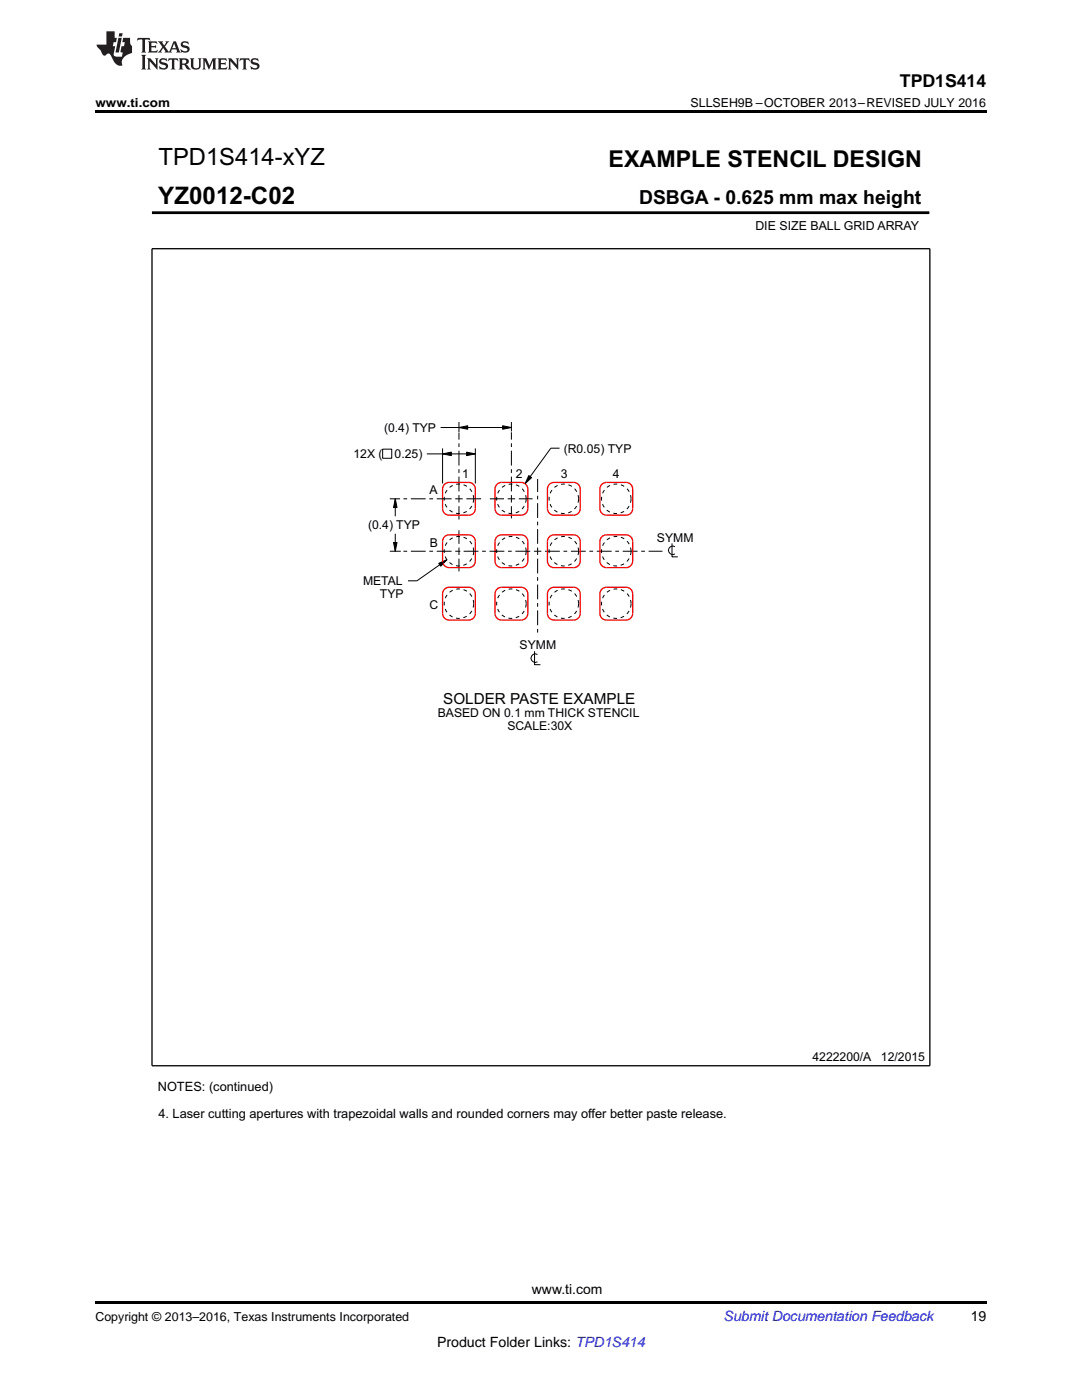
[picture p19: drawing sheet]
<svg xmlns="http://www.w3.org/2000/svg" width="216mm" height="279mm" viewBox="0 0 216 279" stroke-linecap="round" stroke-linejoin="round" font-family="sans-serif">
<defs><g id="words">
<text font-size="4.8" x="31.6" y="40.7">YZ0012-C02</text>
<text font-size="4.7" x="31.6" y="33">TPD1S414-xYZ</text>
<text font-size="4.6" x="121.4" y="33.3">EXAMPLE STENCIL DESIGN</text>
<text font-size="3.9" x="127.5" y="40.7">DSBGA - 0.625 mm max height</text>
<text font-size="3.5" x="179.6" y="17.3">TPD1S414</text>
<text font-size="3" x="88.5" y="140.4">SOLDER PASTE EXAMPLE</text>
<g font-size="2.8">
<text x="106.1" y="258.2">www.ti.com</text>
<text x="193.7" y="263.6">19</text>
<text x="87.2" y="268.9">Product Folder Links: TPD1S414</text>
</g>
<text font-size="2.8" fill="#0000c8" x="144.4" y="263.6">Submit Documentation Feedback</text>
<g font-size="2.6">
<text x="31.5" y="217.7">NOTES: (continued)</text>
<text x="31.6" y="223.2">4. Laser cutting apertures with trapezoidal walls and rounded corners may offer better paste release.</text>
</g>
<g font-size="2.5">
<text x="19" y="21.4">www.ti.com</text>
<text x="137.8" y="21.4">SLLSEH9B –OCTOBER 2013–REVISED JULY 2016</text>
<text x="150.7" y="46">DIE SIZE BALL GRID ARRAY</text>
<text x="19" y="263.6">Copyright © 2013–2016, Texas Instruments Incorporated</text>
</g>
<g font-size="2.4">
<text x="76.6" y="86.2">(0.4) TYP</text>
<text x="70.5" y="91.5">12X (</text>
<text x="78.7" y="91.5">0.25)</text>
<text x="92.2" y="95.4">1</text>
<text x="102.9" y="95.4">2</text>
<text x="111.9" y="95.4">3</text>
<text x="112.5" y="90.3">(R0.05) TYP</text>
<text x="122.3" y="95.4">4</text>
<text x="85.7" y="98.7">A</text>
<text x="73.4" y="105.6">(0.4) TYP</text>
<text x="85.8" y="109.1">B</text>
<text x="131.1" y="108.1">SYMM</text>
<text x="72.4" y="116.8">METAL</text>
<text x="75.8" y="119.4">TYP</text>
<text x="85.7" y="121.5">C</text>
<text x="103.7" y="129.6">SYMM</text>
<text x="87.3" y="143.1">BASED ON 0.1 mm THICK STENCIL</text>
<text x="101.2" y="145.8">SCALE:30X</text>
<text x="162.1" y="211.8">4222200/A</text>
<text x="175.8" y="211.8">12/2015</text>
</g>
</g></defs>
<path d="M19 22h177.8v.5h-177.8zM78.9 99.5l.3 1.8h-.7zM88.3 90.6l1.8-.4v.7zM91.6 85.3l1.7-.3v.7zM93.1 90.2l1.8 .4-1.8 .3zM100.3 85l1.7 .3-1.7 .4zM105.5 94.9l.6 .4-1.3 1.2zM78.5 108.3h.7l-.3 1.7zM87.5 112.4l1.7-.7-1.3 1.3zM19 259.7h177.8v.5h-177.8z" fill="#000"/>
<g fill="none" stroke="#000" stroke-width=".2">
<path d="M30.3 42.4h155.1M185.4 42.2v.5M76.3 89.6h1.9v1.9h-1.9zM77.8 99.5h2M78.9 99.5l.3 1.8h-.7zM78.9 99.5v3.5M85.2 90.6h9.7M87.9 85.3h14.1M88.3 90.6l1.8-.4v.7zM88.3 89.5v7M91.6 85.3l1.7-.3v.7zM91.6 84.2v2.1"/>
<path d="M93.1 90.2l1.8 .4-1.8 .3zM94.9 89.5v7M100.3 85l1.7 .3-1.7 .4zM102 84.2v1.9M105.5 94.9l.6 .4-1.3 1.2zM111.7 89.4h-1.8l-5.1 7.1M77.8 110h2.2M78.5 108.3h.7l-.3 1.7zM78.9 106.5v3.5M87.5 112.4l1.7-.7-1.3 1.3zM89.2 111.7l-6 4.2h-1.8M134.1 108.4v2.7h1.2"/>
<path d="M134.7 109.1a.86 .86 0 0 0-1.3 .7 .86 .86 0 0 0 1.3 .8M106.7 130v2.7h1.1M107.2 130.6a.86 .86 0 0 0-1.3 .7 .86 .86 0 0 0 1.3 .8"/>
</g>
<path d="M30.3 49.6h155.2v163.1h-155.2z" fill="none" stroke="#000" stroke-width=".26"/>
<path d="M30.3 42.4h155.1" fill="none" stroke="#000" stroke-width=".55"/>
<path d="M88.8 96.5l.8-.2h3.9a1.31 1.31 0 0 1 1.4 1.3v3.9a1.31 1.31 0 0 1-1.4 1.3h-3.9a1.31 1.31 0 0 1-1.3-1.3v-3.9l.1-.4zM99 96.8l.7-.5h.4h3.9a1.31 1.31 0 0 1 1.3 1.3v3.9a1.31 1.31 0 0 1-1.3 1.3h-3.9a1.31 1.31 0 0 1-1.3-1.3v-3.9zM109.5 96.8l.6-.5h.4h4a1.31 1.31 0 0 1 1.3 1.3v3.9a1.31 1.31 0 0 1-1.3 1.3h-4a1.31 1.31 0 0 1-1.3-1.3v-3.9zM120.2 96.5l.8-.2h3.9a1.31 1.31 0 0 1 1.3 1.3v3.9a1.31 1.31 0 0 1-1.3 1.3h-3.9a1.31 1.31 0 0 1-1.3-1.3v-3.9l.1-.4zM88.6 117.7l.6-.4 .4-.1h3.9a1.31 1.31 0 0 1 1.4 1.3v3.9a1.31 1.31 0 0 1-1.4 1.3h-3.9a1.31 1.31 0 0 1-1.3-1.3v-3.9zM88.8 107l.8-.3h3.9a1.31 1.31 0 0 1 1.4 1.4v3.9a1.31 1.31 0 0 1-1.4 1.3h-3.9a1.31 1.31 0 0 1-1.3-1.3v-3.9l.1-.5zM99 117.7l.7-.4 .4-.1h3.9a1.31 1.31 0 0 1 1.3 1.3v3.9a1.31 1.31 0 0 1-1.3 1.3h-3.9a1.31 1.31 0 0 1-1.3-1.3v-3.9zM99 107.3l.7-.5 .4-.1h3.9a1.31 1.31 0 0 1 1.3 1.4v3.9a1.31 1.31 0 0 1-1.3 1.3h-3.9a1.31 1.31 0 0 1-1.3-1.3v-3.9zM109.5 117.7l.6-.4 .4-.1h4a1.31 1.31 0 0 1 1.3 1.3v3.9a1.31 1.31 0 0 1-1.3 1.3h-4a1.31 1.31 0 0 1-1.3-1.3v-3.9zM109.5 107.3l.6-.5 .4-.1h4a1.31 1.31 0 0 1 1.3 1.4v3.9a1.31 1.31 0 0 1-1.3 1.3h-4a1.31 1.31 0 0 1-1.3-1.3v-3.9zM120 117.7l.6-.4 .4-.1h3.9a1.31 1.31 0 0 1 1.3 1.3v3.9a1.31 1.31 0 0 1-1.3 1.3h-3.9a1.31 1.31 0 0 1-1.3-1.3v-3.9zM120.2 107l.8-.3h3.9a1.31 1.31 0 0 1 1.3 1.4v3.9a1.31 1.31 0 0 1-1.3 1.3h-3.9a1.31 1.31 0 0 1-1.3-1.3v-3.9l.1-.5z" fill="none" stroke="#f00" stroke-width=".26"/>
<g fill="none" stroke="#000" stroke-width=".2" stroke-dasharray=".7 .7 3 .7" stroke-linecap="butt">
<path d="M91.6 99.5v4.2M91.6 99.5v-13.1M91.6 99.5h-11.7M91.6 99.5h4.4M102 99.5v3.9M102 99.5v-13.2M102 99.5h-4.3M102 99.5h4.3M91.6 110v4M91.6 110v-4.2M91.6 110h-11.5M91.6 110h.3"/>
<path d="M107.3 110v17M107.3 110v-14.4M107.3 110h-14.9M107.3 110h24.9"/>
</g>
<g fill="none" stroke="#000" stroke-width=".2" stroke-dasharray=".7 .7" stroke-linecap="butt">
<circle cx="91.6" cy="99.5" r="2.94"/>
<circle cx="102" cy="99.5" r="2.94"/>
<circle cx="112.5" cy="99.5" r="2.94"/>
<circle cx="123" cy="99.5" r="2.94"/>
<circle cx="91.6" cy="110" r="2.94"/>
<circle cx="102" cy="110" r="2.94"/>
<circle cx="112.5" cy="110" r="2.94"/>
<circle cx="123" cy="110" r="2.94"/>
<circle cx="91.6" cy="120.5" r="2.94"/>
<circle cx="102" cy="120.5" r="2.94"/>
<circle cx="112.5" cy="120.5" r="2.94"/>
<circle cx="123" cy="120.5" r="2.94"/>
</g>
<g fill="#231f20">
<path d="M27.5 7.6l-.1 .5 .4-.2h.6v.1v2.1l-.2 .4h1l-.3-.4v-2.1l.1-.1h.5l.5 .2-.2-.5zM29.5 8.3l.2 .3v1.5l-.2 .4h1.8l.2-.6a1.04 1.04 0 0 1-1.3 .2v-.7h.6l.3 .2v-.6l-.3 .2h-.6v-.6l.8-.1 .4 .3-.2-.5zM31.5 8.3l.9 1.1-.9 1.1h.8l-.2-.2 .5-.7 .4 .7-.2 .2h1.5l-.1-.2 .1-.4h.9l.1 .4-.2 .2h1l-.3-.3-.7-1.9h-.5l-.9 2-.8-1 .9-1h-.8l.1 .3-.3 .5-.4-.6 .2-.2zM34.7 8.6l.4 1h-.7zM36.3 8.4a.63 .63 0 0 0-.2 .7 .63 .63 0 0 0 .6 .4l.6 .2 .1 .2a.75 .75 0 0 1-.7 .4 .75 .75 0 0 1-.6-.5l.1 .7 .1-.1a1.11 1.11 0 0 0 1.5-.6 1.13 1.13 0 0 0-1.2-.8l-.1-.4a1.04 1.04 0 0 1 1.2 .2l-.2-.5-.1 .1-.5-.2zM28.2 10.9l.2 .4v2.2l-.2 .4h1l-.3-.4v-2.2l.3-.4zM29.3 11.6l.3 .4v1.5l-.3 .4h.8l-.2-.4v-1.3l1.5 1.7v-1.9l.2-.4h-.7l.2 .4v.9l-1.1-1.3zM32 11.8a.62 .62 0 0 0-.2 .7 .62 .62 0 0 0 .6 .4l.6 .1 .1 .3a.76 .76 0 0 1-.7 .3 .76 .76 0 0 1-.6-.4l.1 .7 .1-.1a1.11 1.11 0 0 0 1.5-.6 1.13 1.13 0 0 0-1.2-.8l-.1-.4a1.04 1.04 0 0 1 1.2 .2l-.2-.6-.1 .1-.5-.1zM33.7 11.6l-.2 .6a.61 .61 0 0 1 .8-.3v1.6l-.2 .4h.9l-.2-.4v-1.6a.63 .63 0 0 1 .8 .3l-.2-.6zM35.6 11.6l.3 .4v1.5l-.3 .4h1l-.2-.2v-.8l.5 .2a.76 .76 0 0 0 1.2 .7l-1-1a.58 .58 0 0 0 .6-.5 .58 .58 0 0 0-.5-.6zM36.4 11.9h.1a.45 .45 0 0 1 .5 .1 .45 .45 0 0 1 .1 .5l-.7 .2zM37.9 11.6l.2 .2a2.17 2.17 0 0 0 .3 1.9 .99 .99 0 0 0 1.6-.6v-1.1l.2-.4h-.7l.2 .2a1.92 1.92 0 0 1-.2 1.8 .6 .6 0 0 1-.9-.5v-1.1l.2-.4zM40.4 11.6l.2 .4v1.5l-.2 .4h.7l-.2-.4v-1.4l.8 1.8 .8-1.8v1.4l-.2 .4h.9l-.2-.4v-1.5l.2-.4h-.8l-.6 1.5-.6-1.5zM43.4 11.6l.2 .4v1.5l-.2 .4h1.8l.2-.6a1.04 1.04 0 0 1-1.3 .1v-.6h.5l.4 .2v-.6l-.4 .2h-.5v-.7h.8l.3 .3-.1-.6zM45.5 11.6l.2 .4v1.5l-.2 .4h.7l-.2-.4v-1.3l1.5 1.7v-1.9l.2-.4h-.7l.2 .4v.9l-1.1-1.3zM47.9 11.6l-.1 .6a.61 .61 0 0 1 .8-.3v1.6l-.3 .4h1l-.3-.4 .1-1.6a.63 .63 0 0 1 .7 .3l-.1-.6zM50.2 11.8a.62 .62 0 0 0-.2 .7 .62 .62 0 0 0 .6 .4l.6 .1 .2 .3a.76 .76 0 0 1-.8 .3 .76 .76 0 0 1-.6-.4l.1 .7 .2-.1a1.11 1.11 0 0 0 1.5-.6 1.13 1.13 0 0 0-1.3-.8l-.1-.4a1.04 1.04 0 0 1 1.2 .2l-.1-.6-.2 .1-.5-.1z"/>
<path d="M21.2 6.3v2.6h-1.9l.1 .4 .7 .9a.91 .91 0 0 0 1 .8 .56 .56 0 0 1 .5-.3 .56 .56 0 0 1 .5 .3l.4 .8a1.53 1.53 0 0 0 1.9 1.2 1.54 1.54 0 0 1 1-2.1l.9-.3v-1.4a1.52 1.52 0 0 1-.3-1.6h-1.4l-.2 .8h.5l-.2 .8h-.4l-.2 1v.2l.4 .1-.2 .8a1.93 1.93 0 0 1-1.6-.3l.3-1.8h-.5l.2-.8h.4l.2-.8h-.4v-1.3zM23.6 7.6l-.6 2.9h.7l.6-2.9zM23.8 6.6l-.1 .7h.6l.2-.7z"/>
</g>
<use href="#words"/>
</svg>
